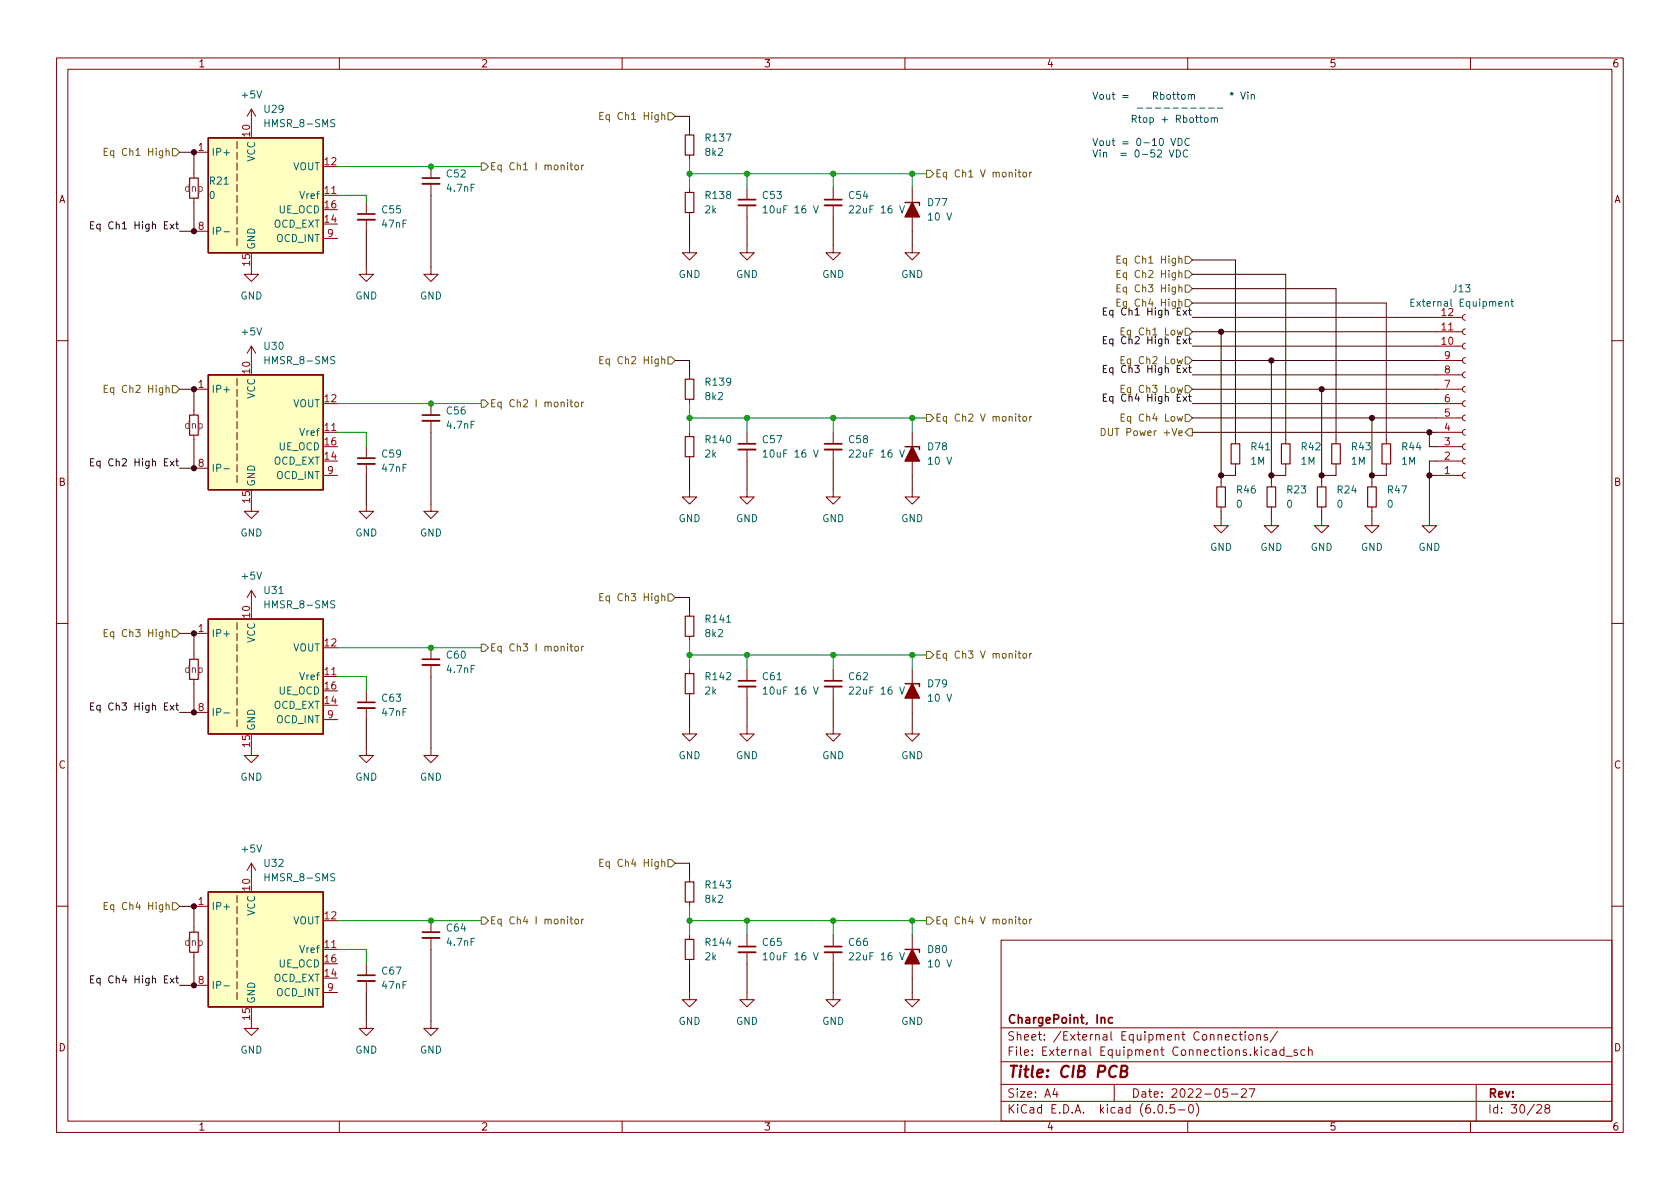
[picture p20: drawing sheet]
<svg xmlns="http://www.w3.org/2000/svg" width="297mm" height="210mm" viewBox="0 0 297 210" stroke-linecap="round" stroke-linejoin="round" font-family="sans-serif">
<defs><g id="words">
<text font-size="2.8" fill="#840000" x="178" y="190.6">Title: CIB PCB</text>
<g font-size="2.1" fill="#840000">
<text x="178" y="184">Sheet: /External Equipment Connections/</text>
<text x="178" y="181">ChargePoint, Inc</text>
<text x="178" y="186.7">File: External Equipment Connections.kicad_sch</text>
<text x="178" y="196.9">KiCad E.D.A. kicad (6.0.5-0)</text>
<text x="178" y="194.1">Size: A4</text>
<text x="200" y="194.1">Date: 2022-05-27</text>
<text x="263" y="194.1">Rev:</text>
<text x="263" y="196.9">Id: 30/28</text>
</g>
<g font-size="1.8" fill="#840000">
<text x="35" y="11.9">1</text>
<text x="85" y="11.9">2</text>
<text x="135" y="11.9">3</text>
<text x="185" y="11.9">4</text>
<text x="235" y="11.9">5</text>
<text x="285" y="11.9">6</text>
<text x="10.3" y="35.9">A</text>
<text x="285.3" y="35.9">A</text>
<text x="10.3" y="85.9">B</text>
<text x="285.3" y="85.9">B</text>
<text x="10.3" y="135.9">C</text>
<text x="285.3" y="135.9">C</text>
<text x="10.3" y="185.9">D</text>
<text x="285.3" y="185.9">D</text>
<text x="35" y="199.9">1</text>
<text x="85" y="199.9">2</text>
<text x="135" y="199.9">3</text>
<text x="185" y="199.9">4</text>
<text x="235" y="199.9">5</text>
<text x="285" y="199.9">6</text>
</g>
<g font-size="1.8" fill="#006464">
<text x="42.9" y="17.4">+5V</text>
<text x="46.8" y="19.9">U29</text>
<text x="47.2" y="22.5">HMSR_8-SMS</text>
<text x="37.3" y="27.6">IP+</text>
<text x="45.1" y="28.6" transform="rotate(-90 45.1 28.6)">VCC</text>
<text x="124.8" y="27.6">8k2</text>
<text x="124.9" y="25">R137</text>
<text x="37" y="35.2">0</text>
<text x="37.1" y="32.6">R21</text>
<text x="51.7" y="30.1">VOUT</text>
<text x="53.2" y="35.2">Vref</text>
<text x="79" y="31.4">C52</text>
<text x="79.1" y="33.9">4.7nF</text>
<text x="124.9" y="35.2">R138</text>
<text x="134.9" y="35.2">C53</text>
<text x="150.2" y="35.2">C54</text>
<text x="37.3" y="41.5">IP-</text>
<text x="48.3" y="40.3">OCD_EXT</text>
<text x="49.3" y="37.7">UE_OCD</text>
<text x="67.6" y="37.7">C55</text>
<text x="67.7" y="40.3">47nF</text>
<text x="124.7" y="37.7">2k</text>
<text x="135.6" y="37.7">10uF 16 V</text>
<text x="150.9" y="37.7">22uF 16 V</text>
<text x="164.1" y="36.4">D77</text>
<text x="164.3" y="39">10 V</text>
<text x="45.1" y="44.2" transform="rotate(-90 45.1 44.2)">GND</text>
<text x="48.9" y="42.8">OCD_INT</text>
<text x="42.5" y="53">GND</text>
<text x="62.8" y="53">GND</text>
<text x="74.2" y="53">GND</text>
<text x="120" y="49.1">GND</text>
<text x="130.1" y="49.1">GND</text>
<text x="145.4" y="49.1">GND</text>
<text x="159.3" y="49.1">GND</text>
<text x="257" y="51.7">J13</text>
<text x="42.9" y="59.3">+5V</text>
<text x="250.1" y="54.2">External Equipment</text>
<text x="46.8" y="61.8">U30</text>
<text x="47.2" y="64.4">HMSR_8-SMS</text>
<text x="37.3" y="69.5">IP+</text>
<text x="45.1" y="70.5" transform="rotate(-90 45.1 70.5)">VCC</text>
<text x="124.8" y="70.7">8k2</text>
<text x="124.9" y="68.2">R139</text>
<text x="37" y="77.1">0</text>
<text x="51.7" y="72">VOUT</text>
<text x="53.2" y="77.1">Vref</text>
<text x="79" y="73.3">C56</text>
<text x="79.1" y="75.8">4.7nF</text>
<text x="37.3" y="83.4">IP-</text>
<text x="48.3" y="82.2">OCD_EXT</text>
<text x="49.3" y="79.6">UE_OCD</text>
<text x="67.6" y="80.9">C59</text>
<text x="67.7" y="83.4">47nF</text>
<text x="124.7" y="80.9">2k</text>
<text x="124.9" y="78.4">R140</text>
<text x="134.9" y="78.4">C57</text>
<text x="135.6" y="80.9">10uF 16 V</text>
<text x="150.2" y="78.4">C58</text>
<text x="150.9" y="80.9">22uF 16 V</text>
<text x="164.1" y="79.6">D78</text>
<text x="164.3" y="82.2">10 V</text>
<text x="221.2" y="82.2">1M</text>
<text x="221.3" y="79.6">R41</text>
<text x="230.1" y="82.2">1M</text>
<text x="230.2" y="79.6">R42</text>
<text x="238.9" y="82.2">1M</text>
<text x="239.1" y="79.6">R43</text>
<text x="247.8" y="82.2">1M</text>
<text x="248" y="79.6">R44</text>
<text x="45.1" y="86.1" transform="rotate(-90 45.1 86.1)">GND</text>
<text x="48.9" y="84.7">OCD_INT</text>
<text x="218.6" y="89.8">0</text>
<text x="218.7" y="87.2">R46</text>
<text x="227.5" y="89.8">0</text>
<text x="227.6" y="87.2">R23</text>
<text x="236.4" y="89.8">0</text>
<text x="236.5" y="87.2">R24</text>
<text x="245.3" y="89.8">0</text>
<text x="245.4" y="87.2">R47</text>
<text x="42.5" y="94.9">GND</text>
<text x="62.8" y="94.9">GND</text>
<text x="74.2" y="94.9">GND</text>
<text x="120" y="92.3">GND</text>
<text x="130.1" y="92.3">GND</text>
<text x="145.4" y="92.3">GND</text>
<text x="159.3" y="92.3">GND</text>
<text x="213.9" y="97.4">GND</text>
<text x="222.8" y="97.4">GND</text>
<text x="231.7" y="97.4">GND</text>
<text x="240.6" y="97.4">GND</text>
<text x="250.8" y="97.4">GND</text>
<text x="42.9" y="102.5">+5V</text>
<text x="46.8" y="105">U31</text>
<text x="47.2" y="107.6">HMSR_8-SMS</text>
<text x="37.3" y="112.6">IP+</text>
<text x="45.1" y="113.7" transform="rotate(-90 45.1 113.7)">VCC</text>
<text x="124.8" y="112.6">8k2</text>
<text x="124.9" y="110.1">R141</text>
<text x="51.7" y="115.2">VOUT</text>
<text x="79" y="116.5">C60</text>
<text x="79.1" y="119">4.7nF</text>
<text x="37" y="120.3">0</text>
<text x="48.3" y="125.3">OCD_EXT</text>
<text x="49.3" y="122.8">UE_OCD</text>
<text x="53.2" y="120.3">Vref</text>
<text x="67.6" y="124.1">C63</text>
<text x="124.7" y="122.8">2k</text>
<text x="124.9" y="120.3">R142</text>
<text x="134.9" y="120.3">C61</text>
<text x="135.6" y="122.8">10uF 16 V</text>
<text x="150.2" y="120.3">C62</text>
<text x="150.9" y="122.8">22uF 16 V</text>
<text x="164.1" y="121.5">D79</text>
<text x="164.3" y="124.1">10 V</text>
<text x="37.3" y="126.6">IP-</text>
<text x="45.1" y="129.3" transform="rotate(-90 45.1 129.3)">GND</text>
<text x="48.9" y="127.9">OCD_INT</text>
<text x="67.7" y="126.6">47nF</text>
<text x="120" y="134.2">GND</text>
<text x="130.1" y="134.2">GND</text>
<text x="145.4" y="134.2">GND</text>
<text x="159.3" y="134.2">GND</text>
<text x="42.5" y="138">GND</text>
<text x="62.8" y="138">GND</text>
<text x="74.2" y="138">GND</text>
<text x="42.9" y="150.7">+5V</text>
<text x="46.8" y="153.3">U32</text>
<text x="47.2" y="155.8">HMSR_8-SMS</text>
<text x="37.3" y="160.9">IP+</text>
<text x="45.1" y="162" transform="rotate(-90 45.1 162)">VCC</text>
<text x="124.8" y="159.6">8k2</text>
<text x="124.9" y="157.1">R143</text>
<text x="51.7" y="163.4">VOUT</text>
<text x="79" y="164.7">C64</text>
<text x="79.1" y="167.3">4.7nF</text>
<text x="124.9" y="167.3">R144</text>
<text x="134.9" y="167.3">C65</text>
<text x="150.2" y="167.3">C66</text>
<text x="37" y="168.5">0</text>
<text x="48.3" y="173.6">OCD_EXT</text>
<text x="49.3" y="171.1">UE_OCD</text>
<text x="53.2" y="168.5">Vref</text>
<text x="67.6" y="172.3">C67</text>
<text x="124.7" y="169.8">2k</text>
<text x="135.6" y="169.8">10uF 16 V</text>
<text x="150.9" y="169.8">22uF 16 V</text>
<text x="164.1" y="168.5">D80</text>
<text x="164.3" y="171.1">10 V</text>
<text x="37.3" y="174.9">IP-</text>
<text x="45.1" y="177.5" transform="rotate(-90 45.1 177.5)">GND</text>
<text x="48.9" y="176.1">OCD_INT</text>
<text x="67.7" y="174.9">47nF</text>
<text x="120" y="181.2">GND</text>
<text x="130.1" y="181.2">GND</text>
<text x="145.4" y="181.2">GND</text>
<text x="159.3" y="181.2">GND</text>
<text x="42.5" y="186.3">GND</text>
<text x="62.8" y="186.3">GND</text>
<text x="74.2" y="186.3">GND</text>
</g>
<g font-size="1.8" fill="#0000c2">
<text x="193" y="17.6">Vout =</text>
<text x="200.2" y="17.6">Rbottom</text>
<text x="209.8" y="17.6">* Vin</text>
<text x="196.5" y="21.7">Rtop + Rbottom</text>
<text x="193" y="25.8">Vout = 0-10 VDC</text>
<text x="193" y="27.8">Vin = 0-52 VDC</text>
</g>
<g font-size="1.8" fill="#725600">
<text x="107.4" y="21.2">Eq Ch1 High</text>
<text x="19.8" y="27.6">Eq Ch1 High</text>
<text x="86.6" y="30.1">Eq Ch1 I monitor</text>
<text x="165.3" y="31.4">Eq Ch1 V monitor</text>
<text x="198.8" y="46.6">Eq Ch1 High</text>
<text x="198.8" y="49.1">Eq Ch2 High</text>
<text x="198.8" y="51.7">Eq Ch3 High</text>
<text x="107.4" y="64.4">Eq Ch2 High</text>
<text x="19.8" y="69.5">Eq Ch2 High</text>
<text x="86.6" y="72">Eq Ch2 I monitor</text>
<text x="165.3" y="74.5">Eq Ch2 V monitor</text>
<text x="196.2" y="77.1">DUT Power +Ve</text>
<text x="199.2" y="74.5">Eq Ch4 Low</text>
<text x="107.4" y="106.3">Eq Ch3 High</text>
<text x="19.8" y="112.6">Eq Ch3 High</text>
<text x="86.6" y="115.2">Eq Ch3 I monitor</text>
<text x="165.3" y="116.5">Eq Ch3 V monitor</text>
<text x="107.4" y="153.3">Eq Ch4 High</text>
<text x="19.8" y="160.9">Eq Ch4 High</text>
<text x="86.6" y="163.4">Eq Ch4 I monitor</text>
<text x="165.3" y="163.4">Eq Ch4 V monitor</text>
</g>
<g font-size="1.8" fill="#a90000">
<text x="35.1" y="26.7">1</text>
<text x="44.2" y="24.1" transform="rotate(-90 44.2 24.1)">10</text>
<text x="57.4" y="29.2">12</text>
<text x="57.4" y="34.3">11</text>
<text x="35.1" y="40.6">8</text>
<text x="57.4" y="39.4">14</text>
<text x="57.4" y="36.8">16</text>
<text x="57.9" y="41.9">9</text>
<text x="44.2" y="47" transform="rotate(-90 44.2 47)">15</text>
<text x="254.9" y="58.4">11</text>
<text x="254.9" y="55.9">12</text>
<text x="254.9" y="61">10</text>
<text x="255.4" y="63.5">9</text>
<text x="35.1" y="68.6">1</text>
<text x="44.2" y="66" transform="rotate(-90 44.2 66)">10</text>
<text x="57.4" y="71.1">12</text>
<text x="255.4" y="71.1">6</text>
<text x="255.4" y="68.6">7</text>
<text x="255.4" y="66">8</text>
<text x="57.4" y="76.2">11</text>
<text x="255.4" y="76.2">4</text>
<text x="255.4" y="73.7">5</text>
<text x="35.1" y="82.5">8</text>
<text x="57.4" y="81.3">14</text>
<text x="57.4" y="78.7">16</text>
<text x="57.9" y="83.8">9</text>
<text x="255.4" y="83.8">1</text>
<text x="255.4" y="81.3">2</text>
<text x="255.4" y="78.7">3</text>
<text x="44.2" y="88.9" transform="rotate(-90 44.2 88.9)">15</text>
<text x="35.1" y="111.8">1</text>
<text x="44.2" y="109.2" transform="rotate(-90 44.2 109.2)">10</text>
<text x="57.4" y="119.4">11</text>
<text x="57.4" y="114.3">12</text>
<text x="35.1" y="125.7">8</text>
<text x="57.4" y="124.5">14</text>
<text x="57.4" y="121.9">16</text>
<text x="57.9" y="127">9</text>
<text x="44.2" y="132" transform="rotate(-90 44.2 132)">15</text>
<text x="35.1" y="160">1</text>
<text x="44.2" y="157.4" transform="rotate(-90 44.2 157.4)">10</text>
<text x="57.4" y="167.6">11</text>
<text x="57.4" y="162.6">12</text>
<text x="35.1" y="174">8</text>
<text x="57.4" y="172.7">14</text>
<text x="57.4" y="170.2">16</text>
<text x="57.9" y="175.3">9</text>
<text x="44.2" y="180.3" transform="rotate(-90 44.2 180.3)">15</text>
</g>
<g font-size="1.8" fill="#840084">
<text x="32.7" y="33.9">dnp</text>
<text x="32.7" y="75.8">dnp</text>
<text x="32.7" y="119">dnp</text>
<text x="32.7" y="167.3">dnp</text>
</g>
<g font-size="1.8" fill="#0f0f0f">
<text x="18" y="40.5">Eq Ch1 High Ext</text>
<text x="197.1" y="55.8">Eq Ch1 High Ext</text>
<text x="198.8" y="54.2">Eq Ch4 High</text>
<text x="199.2" y="59.3">Eq Ch1 Low</text>
<text x="197.1" y="65.9">Eq Ch3 High Ext</text>
<text x="197.1" y="60.9">Eq Ch2 High Ext</text>
<text x="199.2" y="64.4">Eq Ch2 Low</text>
<text x="197.1" y="71">Eq Ch4 High Ext</text>
<text x="199.2" y="69.5">Eq Ch3 Low</text>
<text x="18" y="82.4">Eq Ch2 High Ext</text>
<text x="18" y="125.6">Eq Ch3 High Ext</text>
<text x="18" y="173.9">Eq Ch4 High Ext</text>
</g>
</g></defs>
<g fill="none" stroke="#840000" stroke-width=".18">
<path d="M10 10.2h277v190.1h-277zM12 12.2h273v186.1h-273zM44.4 19.3v2.5M44.4 19.3l-.7 1.3M44.4 19.3l.8 1.3M60 10.2v2M110 10.2v2M160 10.2v2M210 10.2v2M260 10.2v2M34.3 30.7v.8M34.3 35v.8"/>
<path d="M34.3 26.9h2.5M41.9 25v1.3M41.9 26.9v1.3M41.9 28.8v1.3M41.9 30.7v1.3M41.9 32.6v1.3M41.9 34.5v1.3M41.9 36.4v1.3M41.9 38.3v1.3M57.1 34.5h2.6M64.8 35.8v2M64.8 38.9v2"/>
<path d="M76.2 29.5v2M76.2 32.5v2M121.9 23.1v.8M121.9 27.4v.8M121.9 33.3v.7M121.9 37.6v.7M132.1 33.3v2M132.1 36.3v2M147.3 33.3v2M147.3 36.3v2M161.3 33.3v7.6M34.3 40.9h2.5"/>
<path d="M41.9 40.3v1.2M41.9 42.2v1.2M44.4 47.2v1.3h1.3l-1.3 1.3-1.2-1.3h1.2M57.1 42.2h2.6M64.8 47.2v1.3h1.2l-1.2 1.3-1.3-1.3h1.3M76.2 47.2v1.3h1.3l-1.3 1.3-1.3-1.3h1.3M121.9 43.4v1.3h1.3l-1.3 1.3-1.3-1.3h1.3M132.1 43.4v1.3h1.2l-1.2 1.3-1.3-1.3h1.3M147.3 43.4v1.3h1.3l-1.3 1.3-1.3-1.3h1.3M161.3 43.4v1.3h1.3l-1.3 1.3-1.3-1.3h1.3M254 56.1h4.6M254 58.7h4.6"/>
<path d="M259.1 55.6l-.4 .2-.1 .3 .1 .4 .4 .1M259.1 58.2l-.4 .1-.1 .4 .1 .3 .4 .2M10 60.2h2M34.3 72.6v.8M34.3 77v.7M34.3 68.8h2.5M41.9 66.9v1.3M41.9 68.8v1.3M41.9 70.7v1.3M41.9 72.6v1.3M41.9 74.5v1.3M41.9 76.4v1.3"/>
<path d="M41.9 78.4v1.2M44.4 61.2v2.5M44.4 61.2l-.7 1.3M44.4 61.2l.8 1.3M57.1 76.4h2.6M64.8 79v2M76.2 71.4v2M76.2 74.4v2M121.9 66.3v.8M121.9 70.6v.8M121.9 76.4v.8M132.1 76.4v2.1"/>
<path d="M132.1 79.5v2M147.3 76.4v2.1M147.3 79.5v2M161.3 76.4v7.7M218.4 77.7v.8M227.3 77.7v.8M236.2 77.7v.8M245.1 77.7v.8M254 61.2h4.6M254 63.7h4.6M254 66.3h4.6M254 68.8h4.6"/>
<path d="M254 71.4h4.6M254 73.9h4.6M254 76.4h4.6M254 79h4.6M259.1 60.7l-.4 .1-.1 .4 .1 .4 .4 .1M259.1 63.2l-.4 .2-.1 .3 .1 .4 .4 .2M259.1 65.8l-.4 .1-.1 .4 .1 .3 .4 .2M259.1 68.3l-.4 .2-.1 .3 .1 .4 .4 .1M259.1 70.9l-.4 .1-.1 .4 .1 .3 .4 .2M259.1 73.4l-.4 .1-.1 .4 .1 .4 .4 .1M259.1 75.9l-.4 .2-.1 .3 .1 .4 .4 .2M259.1 78.5l-.4 .1-.1 .4 .1 .3 .4 .2"/>
<path d="M285 60.2h2M34.3 82.8h2.5M41.9 80.3v1.2M41.9 82.2v1.2M41.9 84.1v1.2M44.4 89.1v1.3h1.3l-1.3 1.3-1.2-1.3h1.2M57.1 84.1h2.6M64.8 89.1v1.3h1.2l-1.2 1.3-1.3-1.3h1.3M64.8 82v2.1M76.2 89.1v1.3h1.3l-1.3 1.3-1.3-1.3h1.3M121.9 86.6v1.3h1.3l-1.3 1.2-1.3-1.2h1.3M121.9 80.8v.7"/>
<path d="M132.1 86.6v1.3h1.2l-1.2 1.2-1.3-1.2h1.3M147.3 86.6v1.3h1.3l-1.3 1.2-1.3-1.2h1.3M161.3 86.6v1.3h1.3l-1.3 1.2-1.3-1.2h1.3M215.9 91.7v1.3h1.3l-1.3 1.2-1.3-1.2h1.3M215.9 85.3v.8M215.9 89.7v.7M218.4 82v.8M224.8 91.7v1.3h1.3l-1.3 1.2-1.3-1.2h1.3M224.8 85.3v.8M224.8 89.7v.7M227.3 82v.8M233.7 91.7v1.3h1.2l-1.2 1.2-1.3-1.2h1.3"/>
<path d="M233.7 85.3v.8M233.7 89.7v.7M236.2 82v.8M242.6 91.7v1.3h1.2l-1.2 1.2-1.3-1.2h1.3M242.6 85.3v.8M242.6 89.7v.7M245.1 82v.8M252.7 91.7v1.3h1.3l-1.3 1.2-1.2-1.2h1.2M254 81.5h4.6M254 84.1h4.6M259.1 81l-.4 .2-.1 .3 .1 .4 .4 .1M259.1 83.6l-.4 .1-.1 .4 .1 .3 .4 .2"/>
<path d="M10 110.2h2M34.3 115.8v.8M34.3 112h2.5M41.9 110.1v1.3M41.9 112v1.3M41.9 113.9v1.3M41.9 115.8v1.3M41.9 117.7v1.3M41.9 119.6v1.3M44.4 104.4l-.7 1.3M44.4 104.4v2.5M44.4 104.4l.8 1.3"/>
<path d="M57.1 119.6h2.6M76.2 114.5v2.1M76.2 117.6v2M121.9 108.2v.8M121.9 112.5v.8M121.9 118.4v.7M132.1 118.4v2M147.3 118.4v2M161.3 118.4v7.6M285 110.2h2M34.3 120.1v.8M34.3 126h2.5"/>
<path d="M41.9 121.5v1.3M41.9 123.4v1.3M41.9 125.3v1.3M41.9 127.2v1.3M44.4 132.3v1.3h1.3l-1.3 1.3-1.2-1.3h1.2M57.1 127.2h2.6M64.8 132.3v1.3h1.2l-1.2 1.3-1.3-1.3h1.3M64.8 122.2v2M64.8 125.2v2M76.2 132.3v1.3h1.3l-1.3 1.3-1.3-1.3h1.3M121.9 128.5v1.3h1.3l-1.3 1.3-1.3-1.3h1.3M121.9 122.7v.7"/>
<path d="M132.1 128.5v1.3h1.2l-1.2 1.3-1.3-1.3h1.3M132.1 121.4v2M147.3 128.5v1.3h1.3l-1.3 1.3-1.3-1.3h1.3M147.3 121.4v2M161.3 128.5v1.3h1.3l-1.3 1.3-1.3-1.3h1.3M41.9 158.4v1.2M44.4 152.6v2.6M44.4 152.6l-.7 1.3M44.4 152.6l.8 1.3M121.9 155.2v.8M121.9 159.5v.8M10 160.2h2"/>
<path d="M34.3 164.1v.7M34.3 168.4v.8M34.3 160.3h2.5M34.3 174.2h2.5M41.9 160.3v1.2M41.9 162.2v1.2M41.9 164.1v1.2M41.9 166v1.3M41.9 167.9v1.3M41.9 169.8v1.3M41.9 171.7v1.3M41.9 173.6v1.3"/>
<path d="M41.9 175.5v1.3M57.1 167.9h2.6M57.1 175.5h2.6M64.8 170.4v2.1M64.8 173.5v2M76.2 162.8v2M76.2 165.9v2M121.9 175.5v1.3h1.3l-1.3 1.2-1.3-1.2h1.3M121.9 165.3v.8M121.9 169.7v.7M132.1 175.5v1.3h1.2l-1.2 1.2-1.3-1.2h1.3M132.1 165.3v2.1"/>
<path d="M132.1 168.4v2M147.3 175.5v1.3h1.3l-1.3 1.2-1.3-1.2h1.3M147.3 165.3v2.1M147.3 168.4v2M161.3 175.5v1.3h1.3l-1.3 1.2-1.3-1.2h1.3M161.3 165.3v7.7M177 166.3h108v32h-108zM285 160.2h2M44.4 180.6v1.3h1.3l-1.3 1.2-1.2-1.2h1.2M60 198.3v2M64.8 180.6v1.3h1.2l-1.2 1.2-1.3-1.2h1.3M76.2 180.6v1.3h1.3l-1.3 1.2-1.3-1.2h1.3"/>
<path d="M110 198.3v2M160 198.3v2M177 194.8h108M177 191.8h108M177 187.8h108M177 181.8h108M186.5 192.5l-.4 1h1M186.9 193v1M197 191.8v3M204.9 195.4l.2-.1a.81 .81 0 0 1 .6 .7 .81 .81 0 0 1-.3 .8h-.2a.81 .81 0 0 1-.6-.6 .81 .81 0 0 1 .3-.8zM206.2 196.7v.1M207.6 195.3h-.7v.7l.2-.1 .5 .1 .1 .2-.1 .5-.2 .1-.5-.1"/>
<path d="M208.4 196.3h1.1M210 198.3v2M210.4 195.4l.1-.1a.81 .81 0 0 1 .6 .7 .81 .81 0 0 1-.3 .8h-.2a.81 .81 0 0 1-.5-.6 .81 .81 0 0 1 .3-.8zM211.5 195.1a1.72 1.72 0 0 1 0 2.3M216.6 183.4l.8-.1-.1-.3-.4-.1-.3 .2 .1 .8h.6M217 192.5h-.7l-.1 .7 .2-.1 .5 .1 .2 .2-.1 .5-.2 .1-.6-.1M217.7 193.5h1.2M218.6 183l-.4-.1-.3 .3v.4l.2 .3h.5M219.1 182.9h.5M219.3 182.4v1.3l.3 .2M219.5 192.7l.6-.2 .2 .2 .1 .3-1 1h1M220.1 182.4v.2"/>
<path d="M220.1 182.9v1M220.9 192.5h1l-.7 1.5M220.9 183.1l.2-.2 .4 .2 .1 .5-.2 .3h-.3l-.2-.1zM222.2 183.1l.2-.2 .4 .1 .1 .9M222.2 182.9v1M224.1 183l-.4-.1-.2 .2 .1 .3 .5 .1v.4h-.6M224.4 185.7l-.5-.1-.3 .3v.4l.2 .3h.6M225 185.7h.6v.9M225.6 186l-.5 .1a.29 .29 0 0 0-.2 .2 .29 .29 0 0 0 .2 .3h.5M225.9 182.4l-1.3 1.9M227 185.7l-.4-.1-.3 .3v.4l.1 .3h.6M227 185.1v1.5"/>
<path d="M227.4 186.8h1.1M229.4 185.7l-.4-.1-.2 .2 .1 .3 .5 .1v.4h-.6M230.7 185.7l-.4-.1-.3 .3v.4l.1 .3h.6M231.4 185.8l.2-.2 .3 .1 .1 .9M231.4 185.1v1.5M260 198.3v2M261 191.8v6.5M271.7 195.5l.6-.2 .2 .2 .1 .3-.9 1h.9M273.4 196l-.3-.3 .1-.2 .2-.2 .5 .1 .1 .2-.1 .2-.6 .2-.2 .3 .1 .4 .2 .1h.5l.1-.3-.1-.4-.2-.1"/>
</g>
<path d="M198.2 189.4l.9-.1a.46 .46 0 0 0 .2-.4 .46 .46 0 0 0-.3-.4h-.7l-.2 2h.7a.53 .53 0 0 0 .5-.5 .53 .53 0 0 0-.4-.6" fill="none" stroke="#840000" stroke-width=".4"/>
<g fill="none" stroke="#840000" stroke-width=".3">
<path d="M63.2 37.8h3.1M74.7 31.5h3M130.6 35.3h3M145.8 35.3h3M74.7 73.4h3M130.6 78.5h3M145.8 78.5h3M63.2 81h3.1M74.7 116.6h3M63.2 124.2h3.1M130.6 120.4h3M145.8 120.4h3"/>
<path d="M63.2 172.5h3.1M74.7 164.8h3M130.6 167.4h3M145.8 167.4h3M194.7 180.1l.2-.2 .4 .1v.9M196.7 180l-.4-.1-.3 .3v.4l.1 .3h.6"/>
</g>
<g fill="none" stroke="#840000" stroke-width=".33">
<path d="M63.2 38.9h3.1M74.7 32.5h3M130.6 36.3h3M145.8 36.3h3M74.7 74.4h3M130.6 79.5h3M145.8 79.5h3M63.2 82h3.1M74.7 117.6h3M63.2 125.2h3.1M130.6 121.4h3M145.8 121.4h3"/>
<path d="M63.2 173.5h3.1M74.7 165.9h3M130.6 168.4h3M145.8 168.4h3"/>
</g>
<g fill="none" stroke="#006464" stroke-width=".18">
<path d="M134.9 36.8l.4-.4v1.3M134.9 37.7h.8M143.8 36.4l.5 1.3 .4-1.3M150.2 36.5l.5-.1 .2 .4-.8 .9h.8M159.1 36.4l.4 1.3 .4-1.3M39.6 41h1M249.5 53.5h.4M250.1 52.9h-.6v1.3h.6M266.2 53.4l.1-.1 .3 .1 .1 .8M266.2 53.3v.9M267.1 53.3h.5M267.3 52.9v1.1l.3 .2"/>
<path d="M37.2 73.9l.6-.1 .1-.2v-.3l-.7-.1v1.3M37.5 73.9l.4 .6M38.4 73.3l.5-.1 .2 .4-.7 .9h.7M39.6 73.3l.5-.1 .3 .4-.8 .9h.8M134.9 79.9l.4-.3v1.2M143.8 79.6l.5 1.2 .4-1.2M150.2 79.7l.5-.1 .2 .3-.8 .9h.8M159.1 79.6l.4 1.2 .4-1.2M39.6 82.9h1M134.9 80.8h.8M37.2 117.1l.6-.1 .1-.2v-.3l-.7-.1v1.3M37.5 117.1l.4 .6"/>
<path d="M38.7 116.3l-.3 .9h.8M39 116.8v.9M39.9 116.9l-.3-.2 .1-.2 .2-.1 .3 .1 .2 .1-.1 .2-.5 .2-.2 .2 .1 .3 .2 .2h.2l.3-.3-.1-.3-.2-.2M39.6 126.1h1M134.9 121.8l.4-.3v1.2M134.9 122.7h.8M143.8 121.5l.5 1.2 .4-1.2M150.2 121.6l.5-.1 .2 .3-.8 .9h.8M159.1 121.5l.4 1.2 .4-1.2M37.2 165.3h.6l.1-.2v-.3l-.7-.1v1.2M37.5 165.3l.4 .6M38.7 164.6l-.3 .9h.8"/>
<path d="M39 165.1v.8M39.6 174.3h1M40.4 165.2l-.3 .2h-.3l-.2-.2 .2-.5h.3l.2 .1a.84 .84 0 0 1-.3 1.1h-.2M134.9 168.8l.4-.3v1.2M134.9 169.7h.8M143.8 168.5l.5 1.2 .4-1.2M150.2 168.6l.5-.1 .2 .3-.8 .9h.8M159.1 168.5l.4 1.2 .4-1.2"/>
</g>
<g fill="none" stroke="#840000" stroke-width=".2">
<path d="M33.5 31.5h1.6v3.5h-1.6zM121.2 34h1.5v3.6h-1.5zM121.2 23.9h1.5v3.5h-1.5zM33.5 73.4h1.6v3.6h-1.6zM121.2 67.1h1.5v3.5h-1.5zM121.2 77.2h1.5v3.6h-1.5zM217.7 78.5h1.5v3.5h-1.5zM226.6 78.5h1.5v3.5h-1.5zM235.5 78.5h1.5v3.5h-1.5zM244.3 78.5h1.6v3.5h-1.6zM215.1 86.1h1.6v3.6h-1.6zM224 86.1h1.6v3.6h-1.6z"/>
<path d="M232.9 86.1h1.5v3.6h-1.5zM241.8 86.1h1.5v3.6h-1.5zM33.5 116.6h1.6v3.5h-1.6zM121.2 109h1.5v3.5h-1.5zM121.2 119.1h1.5v3.6h-1.5zM121.2 156h1.5v3.5h-1.5zM33.5 164.8h1.6v3.6h-1.6zM121.2 166.1h1.5v3.6h-1.5z"/>
</g>
<path d="M36.8 24.4h20.3v20.3h-20.3zM160 35.8h2.6v.5M36.8 66.3h20.3v20.3h-20.3zM160 79h2.6v.5M36.8 109.5h20.3v20.3h-20.3zM160 120.9h2.6v.5M36.8 157.7h20.3v20.3h-20.3zM160 167.9h2.6v.5" fill="none" stroke="#840000" stroke-width=".25"/>
<g fill="#840000" stroke="#840000" stroke-width=".25">
<path d="M161.3 120.9l1.3 2.5h-2.6z"/>
<path d="M161.3 79l1.3 2.5h-2.6z"/>
<path d="M161.3 35.8l1.3 2.5h-2.6z"/>
<path d="M161.3 167.9l1.3 2.5h-2.6z"/>
</g>
<g fill="#ffffc2" stroke="#ffffc2" stroke-width=".18">
<path d="M36.8 109.5h20.3v20.3h-20.3z"/>
<path d="M36.8 157.7h20.3v20.3h-20.3z"/>
<path d="M36.8 24.4h20.3v20.3h-20.3z"/>
<path d="M36.8 66.3h20.3v20.3h-20.3z"/>
</g>
<g fill="none" stroke="#725600" stroke-width=".18">
<path d="M106.7 19.9h-.6v1.2h.6M118.1 19.9h.6l.7 .7-.7 .6h-.6zM18.4 26.8h.4M19 26.2h-.6v1.3h.6M30.5 26.3h.6l.6 .6-.6 .7h-.6zM85.1 28.8h.6l.7 .7-.7 .6h-.6zM100.8 29.2h.5M101 28.8v1.1l.3 .1M101.7 29.3l.2-.1 .3 .1 .1 .5-.1 .2h-.3l-.2-.1zM102.8 29.2v.8M103.2 29.2l-.4 .2M106.1 20.5h.4"/>
<path d="M163.8 30.1h.7l.6 .6-.6 .7h-.7zM180 30.5h.5M180.2 30v1.1l.3 .2M180.9 30.6l.2-.1 .4 .1v.5l-.1 .1-.3 .1-.2-.1zM182.1 30.5v.8M182.4 30.5l-.3 .2M197.5 45.9h.4M197.5 48.4h.4M197.5 51h.4M197.5 53.5h.4M198.1 45.3h-.6v1.2h.6M198.1 47.8h-.6v1.3h.6"/>
<path d="M198.1 50.4h-.6v1.2h.6M198.1 52.9h-.6v1.3h.6M198.2 58.6h.4M198.8 58h-.6v1.2h.6M209.5 45.3h.7l.6 .7-.6 .6h-.7zM209.5 47.9h.7l.6 .6-.6 .6h-.7zM209.5 58h.7l.6 .7-.6 .6h-.7zM209.5 50.4h.7l.6 .6-.6 .7h-.7zM209.5 53h.7l.6 .6-.6 .6h-.7zM18.4 68.7h.4M19 68.1h-.6v1.3h.6M30.5 68.2h.6l.6 .6-.6 .7h-.6z"/>
<path d="M85.1 70.7h.6l.7 .7-.7 .6h-.6zM100.8 71.1h.5M101 70.7v1.1l.3 .1M101.7 71.2l.2-.1 .3 .1 .1 .5-.1 .2h-.3l-.2-.1zM102.8 71.1v.8M103.2 71.1l-.4 .2M106.1 63.7h.4M106.7 63.1h-.6v1.2h.6M118.1 63.1h.6l.7 .6-.7 .7h-.6zM163.8 73.3h.7l.6 .6-.6 .6h-.7zM180 73.6h.5M180.2 73.2v1.1l.3 .2"/>
<path d="M181 73.7l.3-.1 .2 .3v.3l-.2 .3-.3-.1-.2-.2zM182.1 73.6v.9M182.4 73.6l-.3 .3M194.7 75.8a.64 .64 0 0 1 .7 .6 .64 .64 0 0 1-.7 .6zM198.2 63.7h.4M198.2 68.7h.4M198.2 73.8h.4M198.8 68.1h-.6v1.3h.6M198.8 63.1h-.6v1.2h.6M198.8 73.2h-.6v1.3h.6M209.5 68.2h.7l.6 .6-.6 .7h-.7zM209.5 63.1h.7l.6 .6-.6 .7h-.7z"/>
<path d="M209.5 73.3h.7l.6 .6-.6 .6h-.7zM210.2 75.8h.6v1.3h-.6l-.7-.7zM18.4 111.9h.4M19 111.3h-.6v1.3h.6M30.5 111.4h.6l.6 .6-.6 .6h-.6zM85.1 113.9h.6l.7 .6-.7 .7h-.6zM100.8 114.3h.5M101 113.9v1l.3 .2M101.7 114.4l.2-.1 .3 .1 .1 .5-.1 .2h-.3l-.2-.1zM102.8 114.3v.8M103.2 114.3l-.4 .2M106.1 105.6h.4"/>
<path d="M106.7 105h-.6v1.2h.6M118.1 105h.6l.7 .7-.7 .6h-.6zM163.8 115.2h.7l.6 .6-.6 .7h-.7zM180 115.5h.5M180.2 115.1v1.1l.3 .2M181 115.6l.3-.1 .2 .3v.4l-.2 .2-.3-.1-.2-.1zM182.1 115.5v.9M182.4 115.5l-.3 .3M19 159.6h-.6v1.2h.6M30.5 159.6h.6l.6 .7-.6 .6h-.6zM106.1 152.6h.4M106.7 152h-.6v1.2h.6"/>
<path d="M118.1 152h.6l.7 .6-.7 .7h-.6zM18.4 160.2h.4M85.1 162.2h.6l.7 .6-.7 .6h-.6zM100.8 162.5h.5M101 162.1v1.1l.3 .2M101.7 162.7l.2-.2 .3 .2 .1 .4-.1 .2-.3 .1-.2-.1zM102.8 162.5v.9M103.2 162.5l-.4 .3M163.8 162.2h.7l.6 .6-.6 .6h-.7zM180 162.5h.5M180.2 162.1v1.1l.3 .2M181 162.6l.3-.1 .2 .3v.3l-.2 .3-.3-.1-.2-.2z"/>
<path d="M182.1 162.5v.9M182.4 162.5l-.3 .3"/>
</g>
<g fill="none" stroke="#0f0f0f" stroke-width=".18">
<path d="M16 39.8h.4M16.6 39.2h-.6v1.3h.6M17.7 39.7l-.4-.1-.2 .3 .1 .5h.5M195.1 55.1h.4M195.7 54.4h-.6v1.3h.6M195.7 59.5h-.6v1.3h.6M196.8 54.9h-.4l-.2 .2 .1 .6h.5M195.1 65.2h.4M195.1 70.3h.4M195.1 60.1h.4M195.7 64.6h-.6v1.3h.6M195.7 69.7h-.6v1.3h.6"/>
<path d="M196.8 65.1l-.4-.1-.2 .3 .1 .5h.5M196.8 70.2l-.4-.1-.2 .3 .1 .5h.5M196.8 60h-.4l-.2 .2 .1 .5h.5M16 81.7h.4M16.6 81.1h-.6v1.3h.6M17.7 81.6l-.4-.1-.2 .3 .1 .5h.5M16 124.9h.4M16.6 124.3h-.6v1.3h.6M17.7 124.8l-.4-.1-.2 .3 .1 .5h.5M16 173.2h.4M16.6 172.6h-.6v1.2h.6M17.7 173h-.4l-.2 .2 .1 .6h.5"/>
</g>
<g fill="none" stroke="#0000c2" stroke-width=".18">
<path d="M198.5 16.9h1M198.5 17.3h1M201.1 19.1h1M202.7 19.1h.9M204.2 19.1h1M205.8 19.1h1M207.3 16.7h.5M207.4 19.1h1M207.5 16.3v1.1l.3 .2M208.1 16.7h.4M208.2 16.3v1.1l.3 .2M209 19.1h.9"/>
<path d="M209 16.8l.3-.1 .3 .3v.3l-.3 .3-.3-.1-.1-.2zM210.5 19.1h1M212.1 19.1h1M213.7 19.1h.9M215.3 19.1h.9M217.5 16.5l.3 .1 .3-.1M217.6 16.8l.2-.2 .2 .2M217.8 16.3v.3M219.4 16.3l.4 1.3 .4-1.3M220.6 16.3v.1M220.6 16.7v.9M221.2 16.8l.2-.1 .3 .1 .1 .8"/>
<path d="M221.2 16.7v.9M206.7 26.5l.4 1.3 .5-1.3M207 24.5l.4 1.2 .5-1.2M208 26.5a.64 .64 0 0 1 .7 .6 .64 .64 0 0 1-.7 .7zM208.3 24.5a.64 .64 0 0 1 .7 .6 .64 .64 0 0 1-.7 .6zM209.3 20.9l.3-.1 .3 .2-.2 .6h-.4M210 26.6a.6 .6 0 0 0-.8 .5 .6 .6 0 0 0 .5 .7l.3-.1M210.3 24.6a.6 .6 0 0 0-.8 .4 .6 .6 0 0 0 .5 .7l.3-.1M210.5 20.9l.3-.1 .2 .2v.4l-.2 .2h-.3l-.1-.2zM211.4 20.8h.5M211.6 20.4v1.1l.3 .1M212.1 20.8h.5"/>
<path d="M212.3 20.4v1.1l.3 .1M213.1 20.9l.3-.1 .2 .2v.4l-.2 .2h-.3l-.1-.2zM214.2 20.9l.1-.1 .3 .1 .1 .7M214.2 20.8v.8M214.7 21l.2-.2 .3 .1 .1 .7"/>
</g>
<g fill="none" stroke="#009600" stroke-width=".18">
<path d="M59.7 34.5h5.1v1.3M59.7 29.5h25.4M121.9 28.2v5.1M121.9 30.7h41.9M132.1 30.7v2.6M147.3 30.7v2.6M161.3 30.7v2.6M59.7 76.4h5.1v2.6M59.7 71.4h25.4M121.9 71.4v5M121.9 73.9h41.9M132.1 73.9v2.5"/>
<path d="M147.3 73.9v2.5M161.3 73.9v2.5M59.7 119.6h5.1v2.6M59.7 114.5h25.4M121.9 113.3v5.1M121.9 115.8h41.9M132.1 115.8v2.6M147.3 115.8v2.6M161.3 115.8v2.6M59.7 167.9h5.1v2.5M59.7 162.8h25.4M121.9 160.3v5"/>
<path d="M121.9 162.8h41.9M132.1 162.8v2.5M147.3 162.8v2.5M161.3 162.8v2.5"/>
</g>
<g fill="none" stroke="#480000" stroke-width=".18">
<path d="M31.7 26.9h2.6v3.8M34.3 35.8v5.1h-2.6M76.2 34.5v12.7M119.4 20.6h2.5v2.5M121.9 38.3v5.1M132.1 38.3v5.1M147.3 38.3v5.1M64.8 40.9v6.3M161.3 40.9v2.5M210.8 51h25.4v26.7M210.8 53.6h34.3v24.1M210.8 46h7.6v31.7"/>
<path d="M210.8 48.5h16.5v29.2M210.8 58.7h43.2M210.8 56.1h43.2M215.9 58.7v26.6M31.7 68.8h2.6v3.8M34.3 77.7v5.1h-2.6M76.2 76.4v12.7M119.4 63.7h2.5v2.6M210.8 68.8h43.2M210.8 63.7h43.2M210.8 66.3h43.2M210.8 61.2h43.2"/>
<path d="M210.8 71.4h43.2M210.8 76.4h43.2M210.8 73.9h43.2M224.8 63.7v21.6M233.7 68.8v16.5M242.6 73.9v11.4M252.7 76.4v2.6h1.3M64.8 84.1v5M121.9 81.5v5.1M132.1 81.5v5.1M147.3 81.5v5.1M161.3 84.1v2.5"/>
<path d="M215.9 90.4v1.3M218.4 82.8v1.3h-2.5M224.8 90.4v1.3M227.3 82.8v1.3h-2.5M233.7 90.4v1.3M236.2 82.8v1.3h-2.5M242.6 90.4v1.3M245.1 82.8v1.3h-2.5M252.7 84.1h1.3M254 81.5h-1.3v10.2M31.7 112h2.6v3.8M76.2 119.6v12.7"/>
<path d="M119.4 105.7h2.5v2.5M34.3 120.9v5.1h-2.6M64.8 127.2v5.1M121.9 123.4v5.1M132.1 123.4v5.1M147.3 123.4v5.1M161.3 126v2.5M119.4 152.6h2.5v2.6M31.7 160.3h2.6v3.8M34.3 169.2v5h-2.6M64.8 175.5v5.1M76.2 167.9v12.7"/>
<path d="M121.9 170.4v5.1M132.1 170.4v5.1M147.3 170.4v5.1M161.3 173v2.5"/>
</g>
<g fill="#009600" stroke="#009600" stroke-width=".18">
<circle cx="76.2" cy="114.5" r=".46"/>
<circle cx="76.2" cy="162.8" r=".46"/>
<circle cx="121.9" cy="30.7" r=".46"/>
<circle cx="147.3" cy="73.9" r=".46"/>
<circle cx="161.3" cy="30.7" r=".46"/>
<circle cx="147.3" cy="30.7" r=".46"/>
<circle cx="132.1" cy="30.7" r=".46"/>
<circle cx="121.9" cy="73.9" r=".46"/>
<circle cx="132.1" cy="73.9" r=".46"/>
<circle cx="132.1" cy="162.8" r=".46"/>
<circle cx="147.3" cy="162.8" r=".46"/>
<circle cx="121.9" cy="162.8" r=".46"/>
<circle cx="161.3" cy="162.8" r=".46"/>
<circle cx="76.2" cy="71.4" r=".46"/>
<circle cx="76.2" cy="29.5" r=".46"/>
<circle cx="147.3" cy="115.8" r=".46"/>
<circle cx="132.1" cy="115.8" r=".46"/>
<circle cx="161.3" cy="115.8" r=".46"/>
<circle cx="121.9" cy="115.8" r=".46"/>
<circle cx="161.3" cy="73.9" r=".46"/>
</g>
<g fill="#480000" stroke="#480000" stroke-width=".18">
<circle cx="34.3" cy="126" r=".46"/>
<circle cx="34.3" cy="112" r=".46"/>
<circle cx="34.3" cy="160.3" r=".46"/>
<circle cx="34.3" cy="174.2" r=".46"/>
<circle cx="34.3" cy="68.8" r=".46"/>
<circle cx="34.3" cy="40.9" r=".46"/>
<circle cx="34.3" cy="26.9" r=".46"/>
<circle cx="34.3" cy="82.8" r=".46"/>
<circle cx="233.7" cy="68.8" r=".46"/>
<circle cx="252.7" cy="76.4" r=".46"/>
<circle cx="242.6" cy="73.9" r=".46"/>
<circle cx="242.6" cy="84.1" r=".46"/>
<circle cx="252.7" cy="84.1" r=".46"/>
<circle cx="233.7" cy="84.1" r=".46"/>
<circle cx="224.8" cy="84.1" r=".46"/>
<circle cx="215.9" cy="84.1" r=".46"/>
<circle cx="224.8" cy="63.7" r=".46"/>
<circle cx="215.9" cy="58.7" r=".46"/>
</g>
<use href="#words"/>
</svg>
